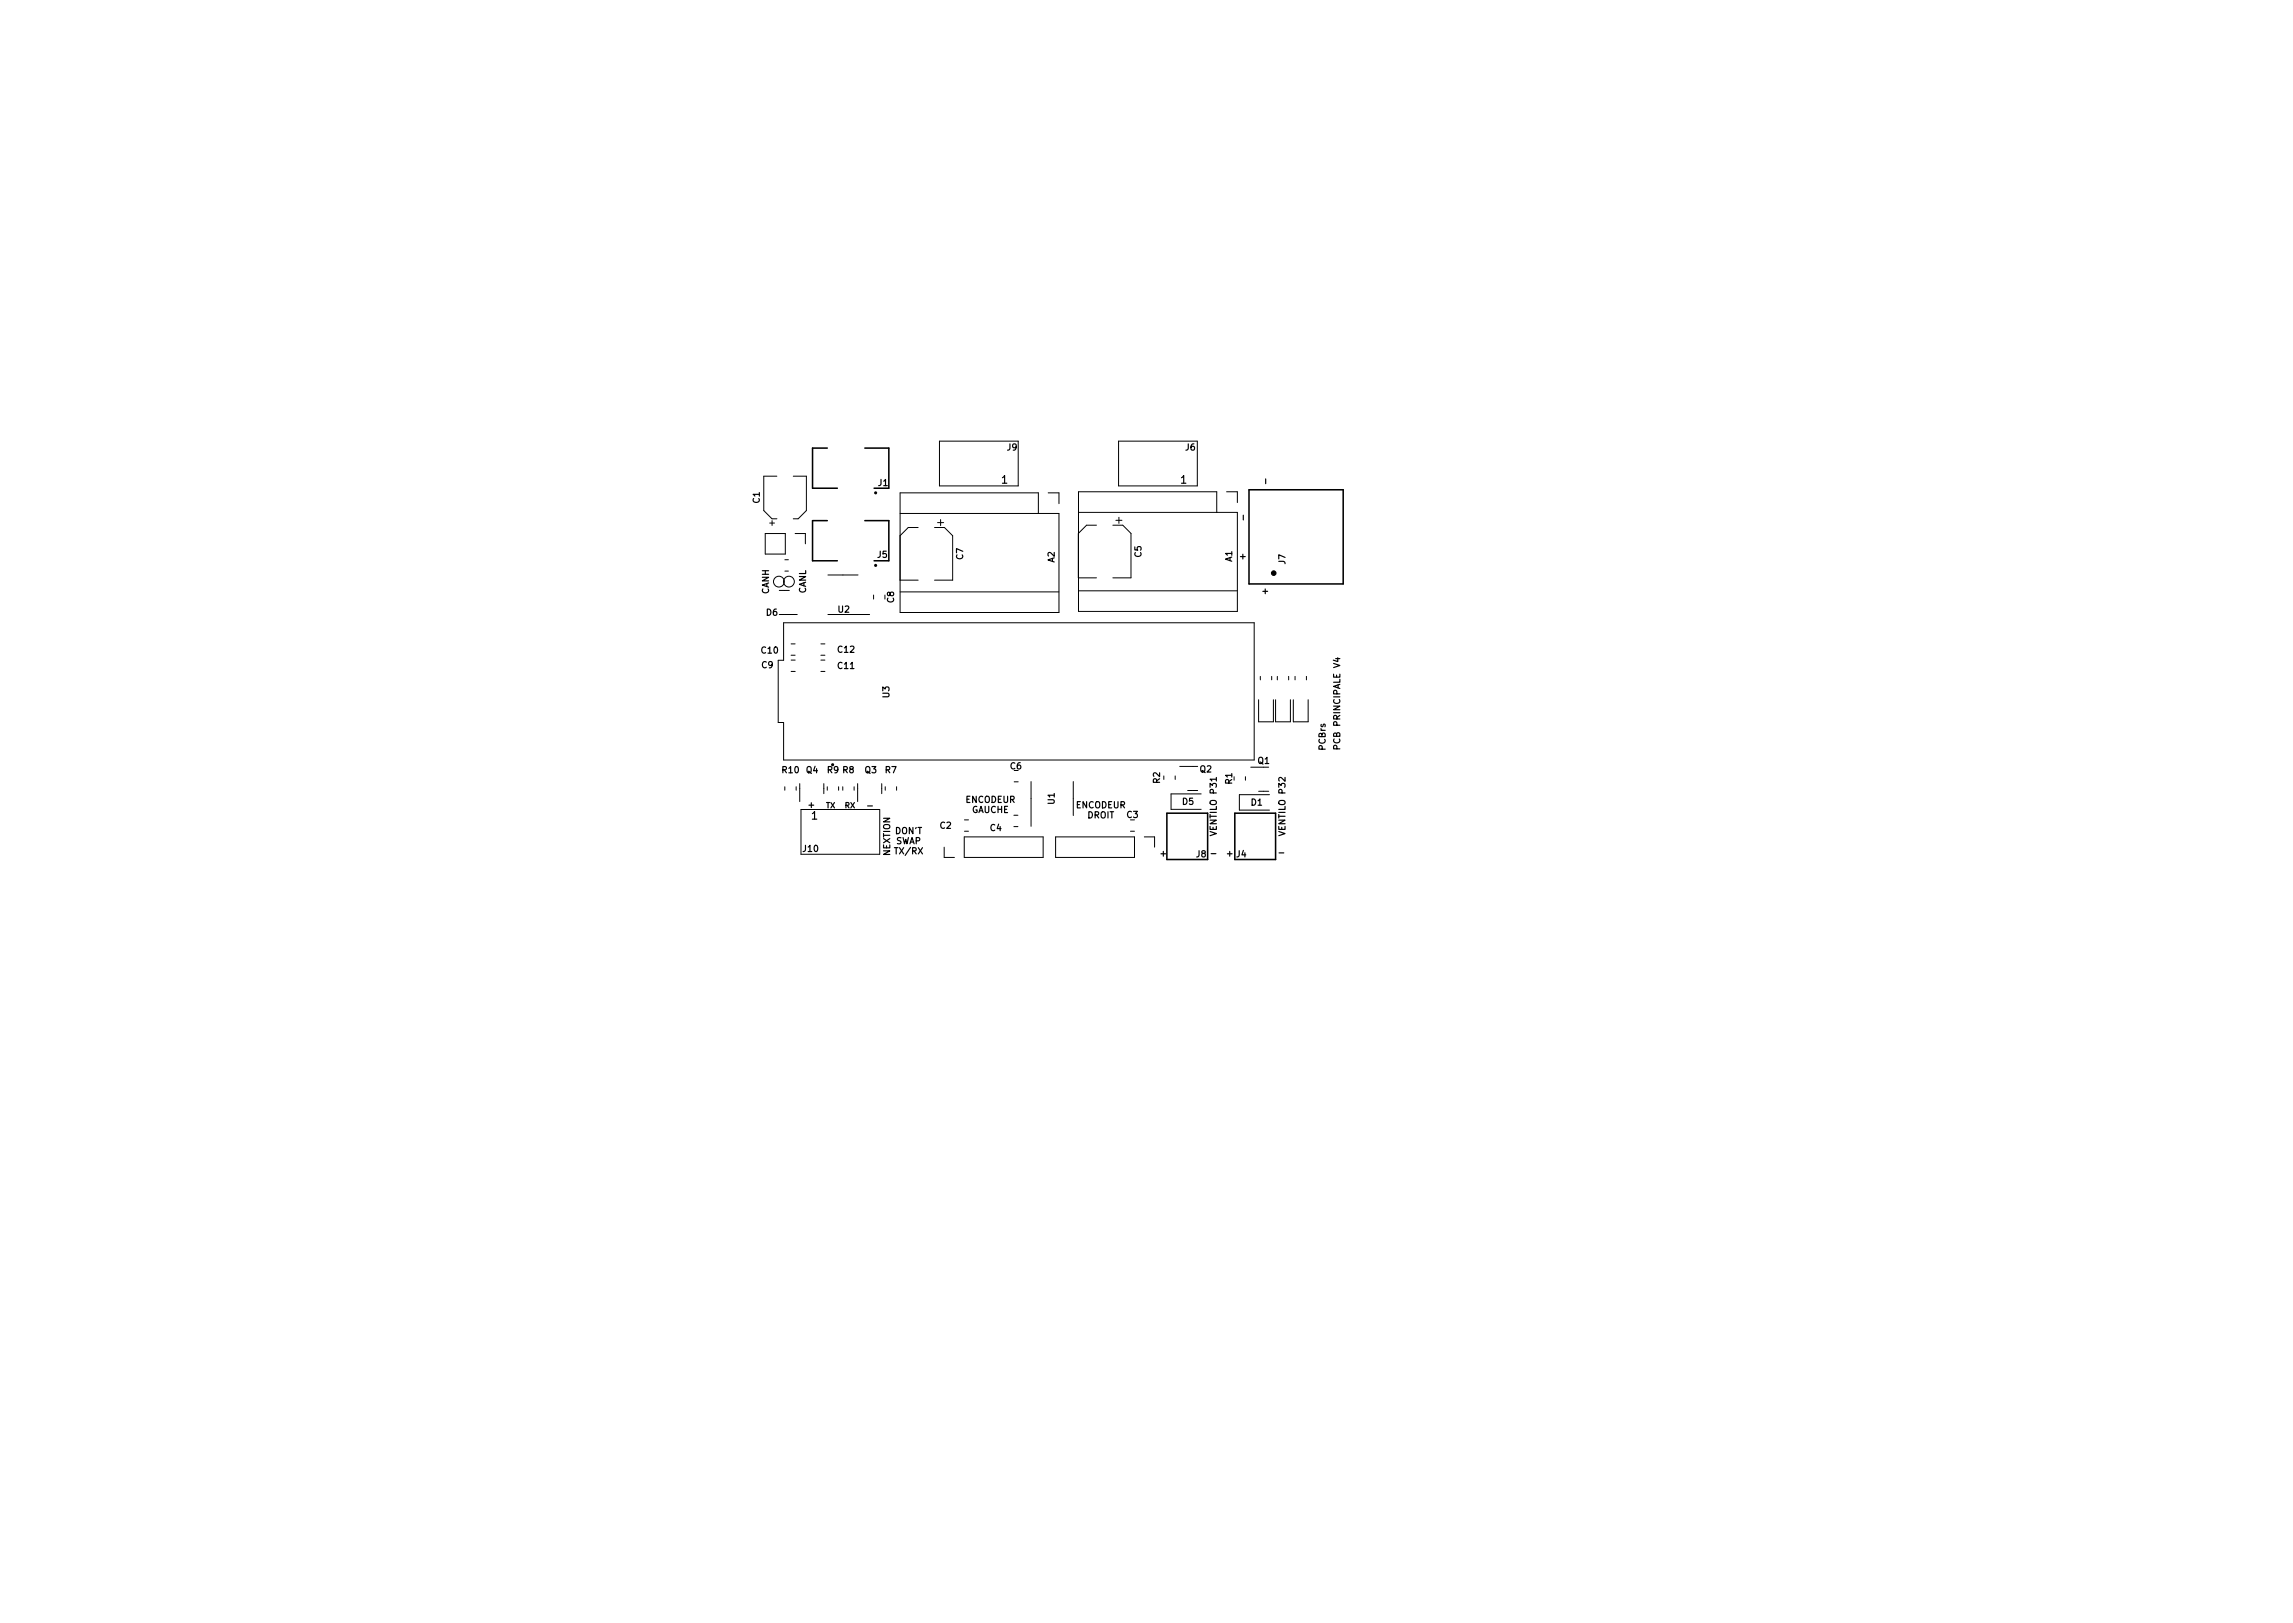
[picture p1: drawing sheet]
<svg xmlns="http://www.w3.org/2000/svg" width="297mm" height="210mm" viewBox="0 0 297 210" stroke-linecap="round" stroke-linejoin="round" font-family="sans-serif">
<defs><g id="words">
<g font-size="1.4">
<text x="129.8" y="62.6">1</text>
<text x="153" y="62.6">1</text>
<text x="105.1" y="106.2">1</text>
</g>
<g font-size="1.1">
<text x="130.5" y="58.4">J9</text>
<text x="153.6" y="58.4">J6</text>
<text x="98.4" y="65.2" transform="rotate(-90 98.4 65.2)">C1</text>
<text x="113.8" y="63">J1</text>
<text x="164.3" y="62.5" transform="rotate(-90 164.3 62.5)">-</text>
<text x="161.4" y="67.2" transform="rotate(-90 161.4 67.2)">-</text>
<text x="99.6" y="77" transform="rotate(-90 99.6 77)">CANH</text>
<text x="104.4" y="76.9" transform="rotate(-90 104.4 76.9)">CANL</text>
<text x="113.7" y="72.3">J5</text>
<text x="124.8" y="72.5" transform="rotate(-90 124.8 72.5)">C7</text>
<text x="136.6" y="72.9" transform="rotate(-90 136.6 72.9)">A2</text>
<text x="147.9" y="72.2" transform="rotate(-90 147.9 72.2)">C5</text>
<text x="159.6" y="72.8" transform="rotate(-90 159.6 72.8)">A1</text>
<text x="160.7" y="72.5">+</text>
<text x="163.6" y="77">+</text>
<text x="166.5" y="73.1" transform="rotate(-90 166.5 73.1)">J7</text>
<text x="99.3" y="79.8">D6</text>
<text x="108.6" y="79.4">U2</text>
<text x="115.8" y="78.1" transform="rotate(-90 115.8 78.1)">C8</text>
<text x="98.7" y="84.7">C10</text>
<text x="98.7" y="86.6">C9</text>
<text x="108.6" y="86.7">C11</text>
<text x="108.6" y="84.6">C12</text>
<text x="115.2" y="90.4" transform="rotate(-90 115.2 90.4)">U3</text>
<text x="101.4" y="100.2">R10</text>
<text x="104.4" y="100.2">Q4</text>
<text x="107.2" y="100.2">R9 R8</text>
<text x="112" y="100.2">Q3</text>
<text x="114.7" y="100.2">R7</text>
<text x="130.9" y="99.7">C6</text>
<text x="150.3" y="101.5" transform="rotate(-90 150.3 101.5)">R2</text>
<text x="155.4" y="100.1">Q2</text>
<text x="159.6" y="101.6" transform="rotate(-90 159.6 101.6)">R1</text>
<text x="162.9" y="99">Q1</text>
<text x="171.7" y="97.2" transform="rotate(-90 171.7 97.2)">PCBrs</text>
<text x="173.6" y="96.8" transform="rotate(-90 173.6 96.8)">PCB PRINCIPALE V4</text>
<text x="104.8" y="104.7">+</text>
<text x="112.5" y="104.8">-</text>
<text x="121.8" y="107.4">C2</text>
<text x="125.1" y="104">ENCODEUR</text>
<text x="125.8" y="105.3">GAUCHE</text>
<text x="128.3" y="107.7">C4</text>
<text x="136.6" y="104.2" transform="rotate(-90 136.6 104.2)">U1</text>
<text x="139.4" y="104.7">ENCODEUR</text>
<text x="140.8" y="106">DROIT</text>
<text x="146" y="106">C3</text>
<text x="153.2" y="104.3">D5</text>
<text x="162.1" y="104.4">D1</text>
<text x="104.1" y="110.4">J10</text>
<text x="115.3" y="110.9" transform="rotate(-90 115.3 110.9)">NEXTION</text>
<text x="116" y="108">DON'T</text>
<text x="116" y="109.4">SWAP</text>
<text x="116" y="110.7">TX/RX</text>
<text x="150.4" y="111">+</text>
<text x="155" y="111.1">J8</text>
<text x="157.4" y="110.2" transform="rotate(-180 157.4 110.2)">-</text>
<text x="157.6" y="108.1" transform="rotate(-90 157.6 108.1)">VENTILO P31</text>
<text x="159" y="111">+</text>
<text x="160.2" y="111.1">J4</text>
<text x="166.2" y="110.1" transform="rotate(-180 166.2 110.1)">-</text>
<text x="166.5" y="108.1" transform="rotate(-90 166.5 108.1)">VENTILO P32</text>
</g>
<g font-size="1">
<text x="107" y="104.7">TX</text>
<text x="109.4" y="104.7">RX</text>
</g>
</g></defs>
<g fill="none" stroke="#000" stroke-width=".13">
<path d="M121.7 57.1h10.2v5.8h-10.2zM144.9 57.1h10.2v5.8h-10.2zM99.1 69.1h2.6v2.7h-2.6zM99.7 67.8h.6M100 67.4v.7M100.6 61.7h-1.7v4.4l1.1 1.1h.6M101 79.6h2.3M101 76.5h1.2M101.7 74h.4M101.7 72.5h.4M102.8 61.7h1.7v4.4l-1.1 1.1h-.6M103 69.1h1.3v1.3"/>
<path d="M107.2 74.5h3.9M107.2 79.6h5.5M113.2 77.1v.5M116.6 75.2h2.3M116.6 66.5h20.6v12.8h-20.6v-15.5h17.9v2.7M116.6 76.7h20.6M118.9 68.3h-1.2l-1.1 1.1M121.1 68.3h1.2l1.1 1.1v5.8h-2.3M121.5 67.7h.7M121.8 67.3v.8M135.8 63.8h1.4v1.4M139.7 66.4h20.6v12.8h-20.6v-15.5h17.9v2.7"/>
<path d="M139.7 76.5h20.6M142 68h-1.2l-1.1 1.1v5.8h2.3M144.2 68h1.2l1.1 1.1v5.8h-2.3M144.6 67.4h.7M144.9 67v.8M158.9 63.7h1.4v1.4M101.5 80.7h61v17.8h-61v-4.9h-.7v-8.1h.7zM102.5 83.4h.5M102.5 84.9h.5M102.5 85.5h.5M102.5 87h.5M106.3 85.5h.6"/>
<path d="M106.3 87h.6M106.3 83.4h.6M106.3 84.9h.6M152.8 99.3h2.4M162 99.4h1.7M163 90.6v2.9h2v-2.9M163.3 87.6v.5M164.7 87.6v.5M165.2 90.6v2.9h2v-2.9M165.5 87.6v.5M166.9 87.6v.5M167.5 90.6v2.9h2v-2.9"/>
<path d="M167.8 87.6v.5M169.2 87.6v.5M101.7 101.9v.5M103.1 101.9v.5M103.6 101.5v2.3M103.8 104.9h10.2v5.8h-10.2zM106.7 101.5v1.3M107.2 101.9v.5M108.6 101.9v.5M109.2 101.9v.5M110.6 101.9v.5M111.1 101.5v2.3"/>
<path d="M114.2 101.5v1.3M114.7 101.9v.5M116.1 101.9v.5M122.3 109.7v1.4h1.3M124.9 108.4h10.2v2.7h-10.2zM124.9 107.7h.6M124.9 106.2h.6M131.3 105.6h.6M131.3 107.1h.6M131.4 101.3h.5M133.6 101.2v5.8M136.7 108.4h10.3v2.7h-10.3z"/>
<path d="M139 101.2v4.4M146.4 107.7h.6M148.2 108.4h1.4v1.3M150.8 100.5v.5M152.2 100.5v.5M153.9 102.4h1.3M155.6 102.8h-3.9v2h3.9M161.3 100.6v.5M163 102.5h1.3M164.5 102.9h-3.9v2h3.9"/>
<circle cx="100.9" cy="75.3" r=".7"/>
<circle cx="102.2" cy="75.3" r=".7"/>
</g>
<g fill="none" stroke="#000" stroke-width=".2">
<path d="M107.2 58h-1.9v5.2h3.2M112 58h3.1v5.2h-1.9M107.2 67.4h-1.9v5.2h3.2M112 67.4h3.1v5.2h-1.9M161.8 63.4h12.2v12.2h-12.2zM151.2 105.3h5.2v6h-5.2zM160 105.3h5.2v6h-5.2z"/>
<circle cx="113.4" cy="73.2" r=".1"/>
<circle cx="113.4" cy="63.8" r=".1"/>
</g>
<circle cx="165" cy="74.2" r=".3" fill="#000" stroke="#000" stroke-width=".13"/>
<use href="#words"/>
</svg>
